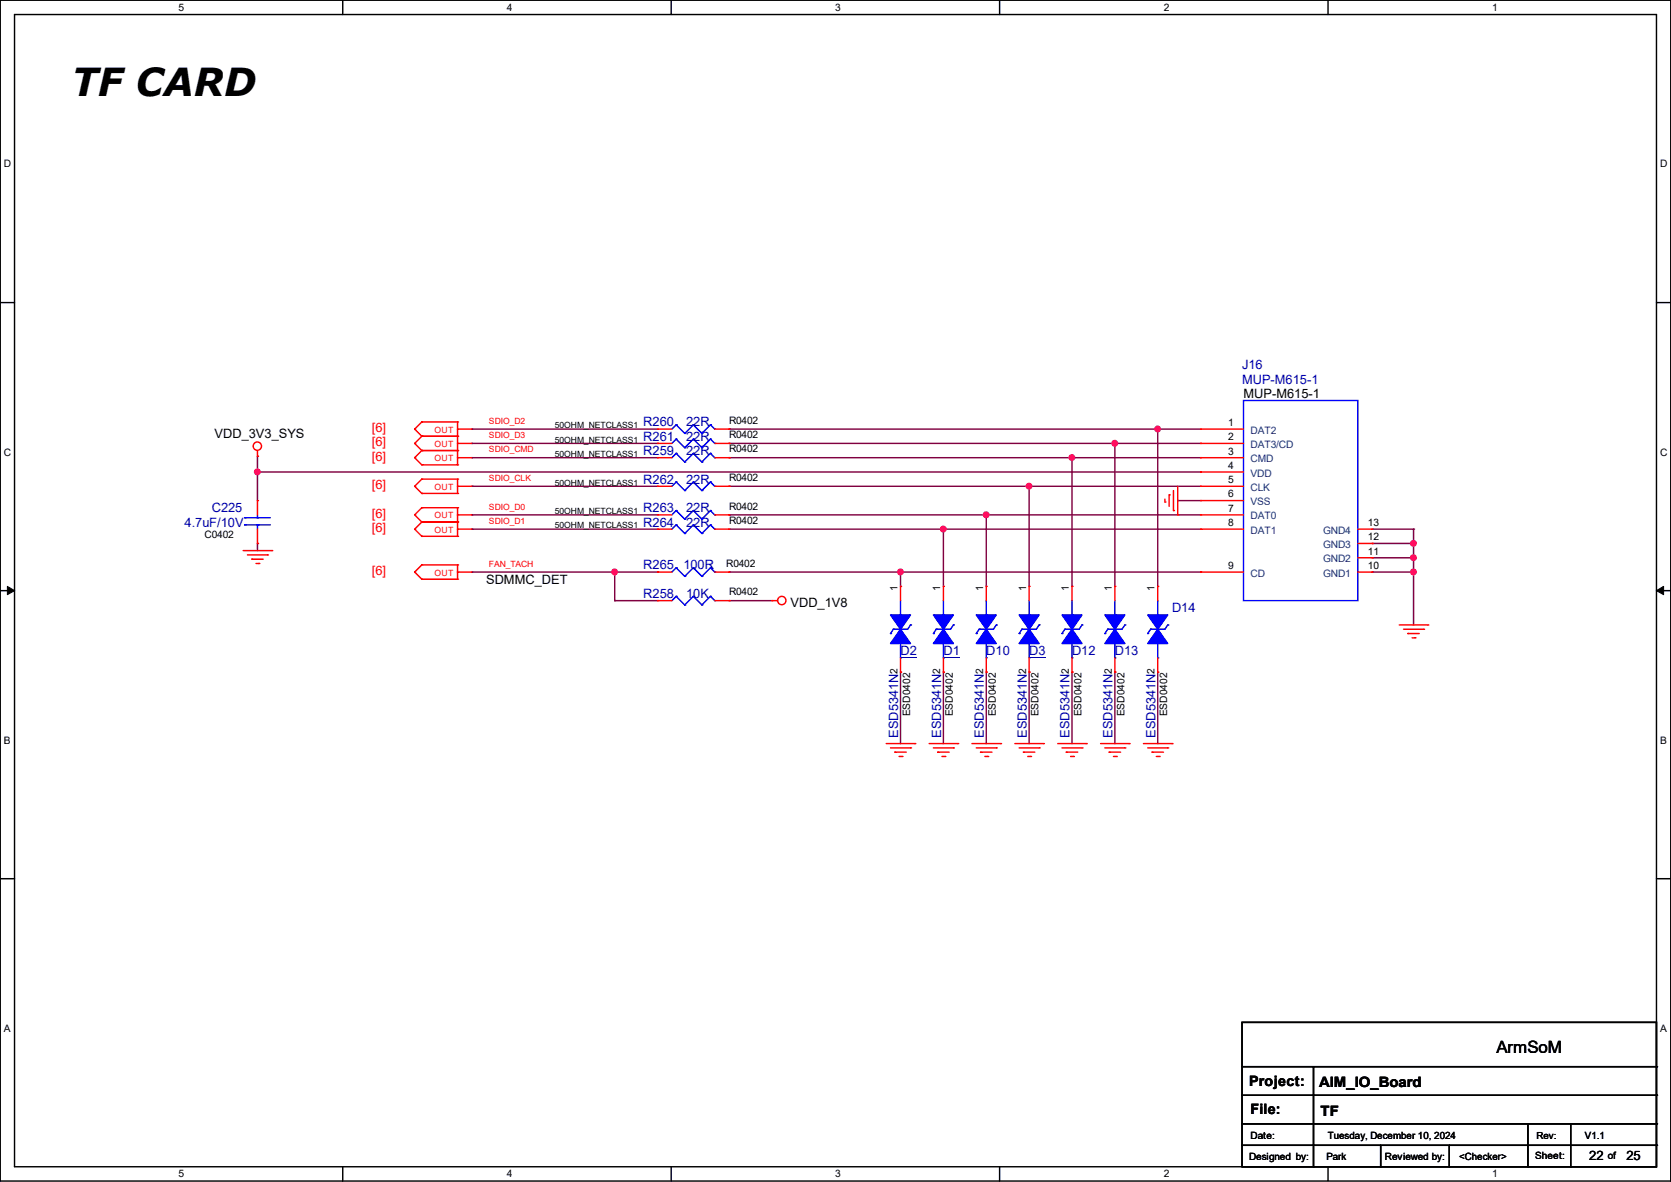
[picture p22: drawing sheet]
<svg xmlns="http://www.w3.org/2000/svg" width="297mm" height="210mm" viewBox="0 0 297 210" stroke-linecap="round" stroke-linejoin="round" font-family="sans-serif">
<defs><g id="words">
<text font-size="6.9" x="12.7" y="17.1">TF CARD</text>
<text font-size="3" x="266" y="187.2">ArmSoM</text>
<g font-size="2.5">
<text x="222" y="192.9">Project:</text>
<text x="222.3" y="198">File:</text>
<text x="234.5" y="193.2">AIM_IO_Board</text>
<text x="234.7" y="198.2">TF</text>
</g>
<g font-size="2.3" fill="#0000a0">
<text x="220.8" y="65.6">J16</text>
<text x="220.8" y="68.2">MUP-M615-1</text>
<text x="114.3" y="75.8">R260</text>
<text x="122" y="75.8">22R</text>
<text x="114.3" y="80.9">R259</text>
<text x="114.3" y="78.3">R261</text>
<text x="122" y="80.9">22R</text>
<text x="122" y="78.3">22R</text>
<text x="114.3" y="85.9">R262</text>
<text x="122" y="85.9">22R</text>
<text x="32.8" y="93.6">4.7uF/10V</text>
<text x="37.6" y="91">C225</text>
<text x="114.3" y="93.6">R264</text>
<text x="114.3" y="91">R263</text>
<text x="122" y="93.6">22R</text>
<text x="122" y="91">22R</text>
<text x="114.3" y="101.2">R265</text>
<text x="121.5" y="101.2">100R</text>
<text x="114.3" y="106.3">R258</text>
<text x="122" y="106.3">10K</text>
<text x="208.3" y="108.8">D14</text>
<text x="160.1" y="116.4">D2</text>
<text x="167.7" y="116.4">D1</text>
<text x="175.3" y="116.4">D10</text>
<text x="182.9" y="116.4">D3</text>
<text x="190.5" y="116.4">D12</text>
<text x="198.2" y="116.4">D13</text>
<text x="159.6" y="131.1" transform="rotate(-90 159.6 131.1)">ESD5341N</text>
<text x="167.3" y="131.1" transform="rotate(-90 167.3 131.1)">ESD5341N</text>
<text x="174.9" y="131.1" transform="rotate(-90 174.9 131.1)">ESD5341N</text>
<text x="182.5" y="131.1" transform="rotate(-90 182.5 131.1)">ESD5341N</text>
<text x="190.1" y="131.1" transform="rotate(-90 190.1 131.1)">ESD5341N</text>
<text x="197.7" y="131.1" transform="rotate(-90 197.7 131.1)">ESD5341N</text>
<text x="205.4" y="131.1" transform="rotate(-90 205.4 131.1)">ESD5341N</text>
</g>
<g font-size="2.3">
<text x="221" y="70.7">MUP-M615-1</text>
<text x="38.1" y="77.8">VDD_3V3_SYS</text>
<text x="86.4" y="103.7">SDMMC_DET</text>
<text x="140.5" y="107.8">VDD_1V8</text>
<text x="282.5" y="206.1">22</text>
<text x="289.1" y="206.1">25</text>
</g>
<g font-size="2.3" fill="#f00">
<text x="66.1" y="76.8">[6]</text>
<text x="66.1" y="81.9">[6]</text>
<text x="66.1" y="79.3">[6]</text>
<text x="66.1" y="87">[6]</text>
<text x="66.1" y="94.6">[6]</text>
<text x="66.1" y="92">[6]</text>
<text x="66.1" y="102.2">[6]</text>
</g>
<g font-size="1.8">
<text x="31.7" y="1.9">5</text>
<text x="90.1" y="1.9">4</text>
<text x="148.5" y="1.9">3</text>
<text x="206.8" y="1.9">2</text>
<text x="265.2" y="1.9">1</text>
<text x=".7" y="29.8">D</text>
<text x="295.1" y="29.8">D</text>
<text x="129.6" y="77.9">R0402</text>
<text x="129.6" y="75.3">R0402</text>
<text x="218.3" y="75.7">1</text>
<text x=".7" y="80.9">C</text>
<text x="129.6" y="80.4">R0402</text>
<text x="218.3" y="78.2">2</text>
<text x="218.3" y="80.8">3</text>
<text x="218.3" y="83.3">4</text>
<text x="295.1" y="80.9">C</text>
<text x="129.6" y="85.5">R0402</text>
<text x="218.3" y="85.9">5</text>
<text x="218.3" y="88.4">6</text>
<text x="36.4" y="95.6">C0402</text>
<text x="129.6" y="93.1">R0402</text>
<text x="129.6" y="90.6">R0402</text>
<text x="218.3" y="90.9">7</text>
<text x="218.3" y="93.5">8</text>
<text x="243.1" y="93.5">13</text>
<text x="129.1" y="100.7">R0402</text>
<text x="218.3" y="101.1">9</text>
<text x="243.1" y="101.1">10</text>
<text x="243.1" y="98.6">11</text>
<text x="243.1" y="96">12</text>
<text x="129.6" y="105.8">R0402</text>
<text x="159.5" y="104.9" transform="rotate(-90 159.5 104.9)">1</text>
<text x="167.1" y="104.9" transform="rotate(-90 167.1 104.9)">1</text>
<text x="174.8" y="104.9" transform="rotate(-90 174.8 104.9)">1</text>
<text x="182.4" y="104.9" transform="rotate(-90 182.4 104.9)">1</text>
<text x="190" y="104.9" transform="rotate(-90 190 104.9)">1</text>
<text x="197.6" y="104.9" transform="rotate(-90 197.6 104.9)">1</text>
<text x="205.2" y="104.9" transform="rotate(-90 205.2 104.9)">1</text>
<text x="159.5" y="119.7" transform="rotate(-90 159.5 119.7)">2</text>
<text x="167.1" y="119.7" transform="rotate(-90 167.1 119.7)">2</text>
<text x="174.8" y="119.7" transform="rotate(-90 174.8 119.7)">2</text>
<text x="182.4" y="119.7" transform="rotate(-90 182.4 119.7)">2</text>
<text x="190" y="119.7" transform="rotate(-90 190 119.7)">2</text>
<text x="197.6" y="119.7" transform="rotate(-90 197.6 119.7)">2</text>
<text x="205.2" y="119.7" transform="rotate(-90 205.2 119.7)">2</text>
<text x="161.8" y="127.3" transform="rotate(-90 161.8 127.3)">ESD0402</text>
<text x="169.4" y="127.3" transform="rotate(-90 169.4 127.3)">ESD0402</text>
<text x="177" y="127.3" transform="rotate(-90 177 127.3)">ESD0402</text>
<text x="184.6" y="127.3" transform="rotate(-90 184.6 127.3)">ESD0402</text>
<text x="192.2" y="127.3" transform="rotate(-90 192.2 127.3)">ESD0402</text>
<text x="199.9" y="127.3" transform="rotate(-90 199.9 127.3)">ESD0402</text>
<text x="207.5" y="127.3" transform="rotate(-90 207.5 127.3)">ESD0402</text>
<text x=".7" y="132.1">B</text>
<text x="295.1" y="132.1">B</text>
<text x=".7" y="183.3">A</text>
<text x="295.1" y="183.3">A</text>
<text x="222.3" y="202.3">Date:</text>
<text x="236" y="202.3">Tuesday, December 10, 2024</text>
<text x="281.7" y="202.3">V1.1</text>
<text x="31.7" y="209.2">5</text>
<text x="90.1" y="209.2">4</text>
<text x="148.5" y="209.2">3</text>
<text x="206.8" y="209.2">2</text>
<text x="222" y="206.1">Designed by:</text>
<text x="235.7" y="206.1">Park</text>
<text x="246.2" y="206.1">Reviewed by:</text>
<text x="259.4" y="206.1">&lt;Checker&gt;</text>
<text x="265.2" y="209.2">1</text>
<text x="272.8" y="205.9">Sheet:</text>
<text x="285.8" y="205.9">of</text>
</g>
<g font-size="1.8" fill="#004080">
<text x="222.3" y="77">DAT2</text>
<text x="222.3" y="79.6">DAT3/CD</text>
<text x="222.3" y="82.1">CMD</text>
<text x="222.3" y="84.7">VDD</text>
<text x="222.3" y="87.2">CLK</text>
<text x="222.3" y="89.7">VSS</text>
<text x="222.3" y="92.3">DAT0</text>
<text x="222.3" y="94.8">DAT1</text>
<text x="235.2" y="94.8">GND4</text>
<text x="235.2" y="99.9">GND2</text>
<text x="235.2" y="97.4">GND3</text>
<text x="222.3" y="102.4">CD</text>
<text x="235.2" y="102.4">GND1</text>
</g>
<text font-size="1.7" x="273.1" y="202.3">Rev:</text>
<g font-size="1.5" fill="#f00">
<text x="77.3" y="76.9">OUT</text>
<text x="86.9" y="75.3">SDIO_D2</text>
<text x="86.9" y="77.9">SDIO_D3</text>
<text x="77.3" y="82">OUT</text>
<text x="77.3" y="79.4">OUT</text>
<text x="86.9" y="80.4">SDIO_CMD</text>
<text x="77.3" y="87">OUT</text>
<text x="86.9" y="85.5">SDIO_CLK</text>
<text x="77.3" y="94.7">OUT</text>
<text x="77.3" y="92.1">OUT</text>
<text x="86.9" y="90.6">SDIO_D0</text>
<text x="86.9" y="93.1">SDIO_D1</text>
<text x="86.9" y="100.7">FAN_TACH</text>
<text x="77.3" y="102.3">OUT</text>
</g>
<g font-size="1.5">
<text x="98.6" y="76.1">50OHM_NETCLASS1</text>
<text x="98.6" y="81.2">50OHM_NETCLASS1</text>
<text x="98.6" y="78.7">50OHM_NETCLASS1</text>
<text x="98.6" y="86.3">50OHM_NETCLASS1</text>
<text x="98.6" y="91.4">50OHM_NETCLASS1</text>
<text x="98.6" y="93.9">50OHM_NETCLASS1</text>
</g>
</g></defs>
<path d="M0 0h297v209.8h-297zM2.6 2.6h291.8v204.7h-291.8z" fill="none" stroke="#000" stroke-width=".25"/>
<g fill="#fff">
<path d="M31.7 .3h1v2h-1z"/>
<path d="M31.7 207.6h1v1.9h-1z"/>
</g>
<path d="M60.9 0v2.6M60.9 207.3v2.5" fill="none" stroke="#000" stroke-width=".25"/>
<g fill="#fff">
<path d="M90.1 .3h1v2h-1z"/>
<path d="M90.1 207.6h1v1.9h-1z"/>
</g>
<path d="M119.3 0v2.6M119.3 207.3v2.5" fill="none" stroke="#000" stroke-width=".25"/>
<g fill="#fff">
<path d="M148.5 .3h.9v2h-.9z"/>
<path d="M148.5 207.6h.9v1.9h-.9z"/>
</g>
<path d="M177.7 0v2.6M177.7 207.3v2.5" fill="none" stroke="#000" stroke-width=".25"/>
<g fill="#fff">
<path d="M206.8 .3h1v2h-1z"/>
<path d="M206.8 207.6h1v1.9h-1z"/>
</g>
<path d="M236.1 0v2.6M236.1 207.3v2.5" fill="none" stroke="#000" stroke-width=".25"/>
<g fill="#fff">
<path d="M265.2 .3h1v2h-1z"/>
<path d="M265.2 207.6h1v1.9h-1z"/>
<path d="M.7 28.2h1.2v1.9h-1.2z"/>
<path d="M295.1 28.2h1.2v1.9h-1.2z"/>
<path d="M.7 79.3h1.2v2h-1.2z"/>
<path d="M295.1 79.3h1.2v2h-1.2z"/>
</g>
<path d="M0 53.8h2.6M294.4 53.8h2.6" fill="none" stroke="#000" stroke-width=".25"/>
<g fill="#fff">
<path d="M.7 130.5h1.2v2h-1.2z"/>
<path d="M295.1 130.5h1.1v2h-1.1z"/>
</g>
<path d="M0 104.9h2.6M294.4 104.9h2.6" fill="none" stroke="#000" stroke-width=".25"/>
<path d="M1.3 104.2l1.3 .7-1.3 .8zM294.4 104.9l1.3-.7v1.5z" fill="#000" stroke="#000" stroke-width=".18"/>
<g fill="#fff">
<path d="M.7 181.7h1.2v2h-1.2z"/>
<path d="M295.1 181.7h1.1v2h-1.1z"/>
</g>
<g fill="none" stroke="#000" stroke-width=".25">
<path d="M0 156.1h2.6M294.4 156.1h2.6M220.8 181.7h73.6v25.6h-73.6zM220.8 189.5h73.6M220.8 194.6h73.6M220.8 199.7h73.6M233.5 189.5v17.8M271.6 199.7v7.6M279.2 199.7v7.6M294.4 189.5h.1M294.4 194.6h.1M294.4 199.7h.1"/>
<path d="M220.8 203.5h73.6M233.5 207.3h.1M245.4 207.3h.1M245.4 203.5v3.8M257.6 207.3h.1M257.6 203.5v3.8M271.6 207.3h.1M279.2 207.3h.1M294.4 203.5h.1"/>
</g>
<g fill="none" stroke="#800040" stroke-width=".25">
<path d="M83.9 76.2h.1M83.9 78.8h.1M83.9 76.2h33M83.9 78.8h33M129.6 76.2h.1M129.6 78.8h.1M129.6 76.2h83.8M129.6 78.8h83.8M198.2 78.8h.1M198.2 78.8v25.4M205.8 76.2h.1M205.8 76.2v28"/>
<path d="M45.8 81.1h.1M45.8 83.9h.1M45.8 96.6h.1M45.8 81.1v7.8M45.8 96.6v1.2M45.8 83.9h167.6M83.9 86.4h.1M83.9 81.3h.1M83.9 91.5h.1M83.9 94h.1M83.9 86.4h33M83.9 81.3h33"/>
<path d="M83.9 91.5h33M83.9 94h33M129.6 86.4h.1M129.6 81.3h.1M129.6 91.5h.1M129.6 94h.1M129.6 86.4h83.8M129.6 81.3h83.8M129.6 91.5h83.8M129.6 94h83.8M167.7 94h.1M167.7 94v10.2"/>
<path d="M175.3 91.5h.1M175.3 91.5v12.7M182.9 86.4h.1M182.9 86.4v17.8M190.5 81.3h.1M190.5 81.3v22.9M209.3 88.9h.1M209.3 88.9h4.1M243.9 94h.1M243.9 96.6h.1M243.9 99.1h.1M243.9 94h7.3"/>
<path d="M243.9 96.6h7.3M243.9 99.1h7.3M251.2 94h.1M251.2 96.6h.1M251.2 99.1h.1M251.2 94v17M83.9 101.6h.1M83.9 101.6h33M109.3 106.7h.1M109.3 101.6h.1M109.3 106.7h7.6M109.3 101.6v5.1"/>
<path d="M116.9 101.6h.1M129.6 101.6h.1M129.6 106.7h.1M129.6 101.6h83.8M129.6 106.7h7.6M160.1 101.6h.1M160.1 119.4h.1M160.1 101.6v2.6M160.1 119.4v12.7M167.7 119.4h.1M167.7 119.4v12.7M175.3 119.4h.1"/>
<path d="M175.3 119.4v12.7M182.9 119.4h.1M182.9 119.4v12.7M190.5 119.4h.1M190.5 119.4v12.7M198.2 119.4h.1M198.2 119.4v12.7M205.8 119.4h.1M205.8 119.4v12.7M213.4 101.6h.1M243.9 101.6h.1M243.9 101.6h7.3"/>
<path d="M251.2 101.6h.1"/>
</g>
<g fill="#f0f" stroke="#f0f" stroke-width=".25">
<circle cx="182.9" cy="86.4" r=".49"/>
<circle cx="160" cy="101.6" r=".49"/>
<circle cx="205.8" cy="76.2" r=".49"/>
<circle cx="198.1" cy="78.8" r=".49"/>
<circle cx="190.5" cy="81.3" r=".49"/>
<circle cx="45.7" cy="83.8" r=".49"/>
<circle cx="175.3" cy="91.5" r=".49"/>
<circle cx="167.7" cy="94" r=".49"/>
<circle cx="251.2" cy="101.6" r=".49"/>
<circle cx="251.2" cy="99.1" r=".49"/>
<circle cx="251.2" cy="96.5" r=".49"/>
<circle cx="109.2" cy="101.6" r=".49"/>
</g>
<g fill="none" stroke="#f00" stroke-width=".25">
<path d="M73.7 78.8h.1M73.7 76.2h.1M73.7 78.8l1.3 1.3M73.7 76.2l1.3 1.3M75 77.5h.1M75 75h.1M75 77.5l-1.3 1.3M75 77.5h6.3M75 75l-1.3 1.2M75 75h6.3M81.3 78.8h.1M81.3 77.5h.1"/>
<path d="M81.3 76.2h.1M81.3 75h.1M81.3 75v7.6M81.3 78.8h2.6M81.3 76.2h2.6M116.9 78.8h.1M116.9 76.2h.1M116.9 78.8h2.5M116.9 76.2h2.5M127 78.8h2.6M127 76.2h2.6M129.6 78.8h.1"/>
<path d="M129.6 76.2h.1M213.4 76.2h.1M213.4 78.8h.1M213.4 78.8h7.6M213.4 76.2h7.6M43.2 97.8h5.1M44 98.6h3.5M44.7 99.4h.1M44.7 99.4h2.1M45.8 81.1h.1M45.8 88.9h.1M45.8 96.6h.1"/>
<path d="M45.8 80.1v1M45.8 88.9v2.6M45.8 94v2.6M47.5 98.6h.1M48.3 97.8h.1M73.7 94h.1M73.7 91.5h.1M73.7 86.4h.1M73.7 81.3h.1M73.7 94l1.3 1.3M73.7 91.5l1.3 1.3M73.7 86.4l1.3 1.3"/>
<path d="M73.7 81.3l1.3 1.3M75 92.8h.1M75 95.3h.1M75 90.2h.1M75 85.1h.1M75 87.7h.1M75 80.1h.1M75 82.6h.1M75 92.8l-1.3 1.2M75 95.3h6.3M75 92.8h6.3M75 90.2l-1.3 1.3"/>
<path d="M75 90.2h6.3M75 85.1l-1.3 1.3M75 87.7h6.3M75 85.1h6.3M75 80.1l-1.3 1.2M75 82.6h6.3M75 80.1h6.3M81.3 94h.1M81.3 92.8h.1M81.3 95.3h.1M81.3 91.5h.1M81.3 90.2h.1"/>
<path d="M81.3 86.4h.1M81.3 85.1h.1M81.3 87.7h.1M81.3 81.3h.1M81.3 80.1h.1M81.3 82.6h.1M81.3 85.1v2.6M81.3 90.2v5.1M81.3 94h2.6M81.3 91.5h2.6M81.3 86.4h2.6M81.3 81.3h2.6"/>
<path d="M116.9 94h.1M116.9 81.3h.1M116.9 86.4h.1M116.9 91.5h.1M116.9 94h2.5M116.9 91.5h2.5M116.9 86.4h2.5M116.9 81.3h2.5M127 94h2.6M127 91.5h2.6M127 86.4h2.6M127 81.3h2.6"/>
<path d="M129.6 94h.1M129.6 81.3h.1M129.6 86.4h.1M129.6 91.5h.1M207.1 89.2h.1M207.1 88.7v.5M207.8 87.9h.1M207.8 87.9v2.1M208.6 90.7h.1M208.6 87.2v3.5M209.3 91.5h.1M209.3 86.4v5.1"/>
<path d="M213.4 81.3h.1M213.4 83.9h.1M213.4 86.4h.1M213.4 88.9h.1M213.4 91.5h.1M213.4 94h.1M213.4 94h7.6M213.4 91.5h7.6M213.4 86.4h7.6M213.4 81.3h7.6M213.4 83.9h7.6M213.4 88.9h7.6"/>
<path d="M241.3 94h2.6M241.3 99.1h2.6M241.3 96.6h2.6M243.9 99.1h.1M243.9 96.6h.1M243.9 94h.1M45.5 100.1h.5M46 100.1h.1M73.7 101.6h.1M73.7 101.6l1.3 1.3M75 100.4h.1M75 102.9h.1"/>
<path d="M75 100.4l-1.3 1.2M75 102.9h6.3M75 100.4h6.3M81.3 101.6h.1M81.3 100.4h.1M81.3 102.9h.1M81.3 101.6h2.6M81.3 100.4v2.5M116.9 106.7h.1M116.9 101.6h.1M116.9 106.7h2.5M116.9 101.6h2.5"/>
<path d="M127 106.7h2.6M127 101.6h2.6M129.6 106.7h.1M129.6 101.6h.1M137.2 106.7h.1M137.2 106.7h1M160.1 104.2h.1M160.1 119.4h.1M160.1 104.2v2.5M160.1 116.9v2.5M167.7 104.2h.1M167.7 119.4h.1"/>
<path d="M167.7 104.2v2.5M167.7 116.9v2.5M175.3 104.2h.1M175.3 119.4h.1M175.3 104.2v2.5M175.3 116.9v2.5M182.9 104.2h.1M182.9 119.4h.1M182.9 104.2v2.5M182.9 116.9v2.5M190.5 104.2h.1M190.5 119.4h.1"/>
<path d="M190.5 104.2v2.5M190.5 116.9v2.5M198.2 104.2h.1M198.2 119.4h.1M198.2 104.2v2.5M198.2 116.9v2.5M205.8 104.2h.1M205.8 119.4h.1M205.8 104.2v2.5M205.8 116.9v2.5M213.4 101.6h.1M213.4 101.6h7.6"/>
<path d="M241.3 101.6h2.6M243.9 101.6h.1M248.7 111h5.1M249.5 111.8h3.5M250.2 112.6h.1M250.2 112.6h2.1M251 113.3h.5M251.5 113.3h.1M253 111.8h.1M253.8 111h.1M157.5 132.1h5.1M158.3 132.9h3.5"/>
<path d="M159 133.6h.1M159 133.6h2.1M159.8 134.4h.5M160.3 134.4h.1M161.8 132.9h.1M162.6 132.1h.1M165.1 132.1h5.1M165.9 132.9h3.6M166.7 133.6h.1M166.7 133.6h2M167.4 134.4h.5M167.9 134.4h.1"/>
<path d="M169.5 132.9h.1M170.2 132.1h.1M172.8 132.1h5M173.5 132.9h3.6M174.3 133.6h.1M174.3 133.6h2M175 134.4h.6M175.6 134.4h.1M177.1 132.9h.1M177.8 132.1h.1M180.4 132.1h5.1M181.1 132.9h3.6"/>
<path d="M181.9 133.6h.1M181.9 133.6h2M182.7 134.4h.5M183.2 134.4h.1M184.7 132.9h.1M185.5 132.1h.1M188 132.1h5.1M188.8 132.9h3.5M189.5 133.6h.1M189.5 133.6h2.1M190.3 134.4h.5M190.8 134.4h.1"/>
<path d="M192.3 132.9h.1M193.1 132.1h.1M195.6 132.1h5.1M196.4 132.9h3.5M197.1 133.6h.1M197.1 133.6h2.1M197.9 134.4h.5M198.4 134.4h.1M199.9 132.9h.1M200.7 132.1h.1M203.2 132.1h5.1M204 132.9h3.6"/>
<path d="M204.8 133.6h.1M204.8 133.6h2M205.5 134.4h.5M206 134.4h.1M207.6 132.9h.1M208.3 132.1h.1"/>
<circle cx="45.7" cy="79.3" r=".74"/>
<circle cx="139" cy="106.7" r=".74"/>
</g>
<g fill="none" stroke="#00f" stroke-width=".25">
<path d="M120.2 78h.1M120.2 75.5h.1M120.2 78l-.8 .8M120.2 78l1.5 1.5M120.2 75.5l-.8 .7M120.2 75.5l1.5 1.5M121.7 79.5h.1M121.7 77h.1M123.2 78h.1M123.2 75.5h.1M123.2 78l-1.5 1.5M123.2 78l1.6 1.5"/>
<path d="M123.2 75.5l-1.5 1.5M123.2 75.5l1.6 1.5M124.8 79.5h.1M124.8 77h.1M126.3 78h.1M126.3 75.5h.1M126.3 78l-1.5 1.5M126.3 78l.7 .8M126.3 75.5l-1.5 1.5M126.3 75.5l.7 .7M127 78.8h.1M127 76.2h.1"/>
<path d="M221 71.2h20.3v35.5h-20.3zM43.5 93.3h.1M43.5 92h.1M43.5 93.3h4.5M43.5 92h4.5M45.8 92h.1M45.8 93.3h.1M45.8 91.5v.5M45.8 93.3v.7M120.2 93.3h.1M120.2 80.6h.1M120.2 85.6h.1"/>
<path d="M120.2 90.7h.1M120.2 93.3l-.8 .7M120.2 93.3l1.5 1.5M120.2 80.6l-.8 .7M120.2 80.6l1.5 1.5M120.2 85.6l-.8 .8M120.2 85.6l1.5 1.6M120.2 90.7l-.8 .8M120.2 90.7l1.5 1.5M121.7 94.8h.1M121.7 82.1h.1M121.7 87.2h.1"/>
<path d="M121.7 92.2h.1M123.2 93.3h.1M123.2 80.6h.1M123.2 85.6h.1M123.2 90.7h.1M123.2 93.3l-1.5 1.5M123.2 93.3l1.6 1.5M123.2 80.6l-1.5 1.5M123.2 80.6l1.6 1.5M123.2 85.6l-1.5 1.6M123.2 85.6l1.6 1.6M123.2 90.7l-1.5 1.5"/>
<path d="M123.2 90.7l1.6 1.5M124.8 94.8h.1M124.8 82.1h.1M124.8 87.2h.1M124.8 92.2h.1M126.3 93.3h.1M126.3 80.6h.1M126.3 85.6h.1M126.3 90.7h.1M126.3 93.3l-1.5 1.5M126.3 93.3l.7 .7M126.3 80.6l-1.5 1.5"/>
<path d="M126.3 80.6l.7 .7M126.3 85.6l-1.5 1.6M126.3 85.6l.7 .8M126.3 90.7l-1.5 1.5M126.3 90.7l.7 .8M127 94h.1M127 81.3h.1M127 86.4h.1M127 91.5h.1M120.2 106h.1M120.2 100.9h.1M120.2 106l-.8 .7"/>
<path d="M120.2 106l1.5 1.5M120.2 100.9l-.8 .7M120.2 100.9l1.5 1.5M121.7 107.5h.1M121.7 102.4h.1M123.2 106h.1M123.2 100.9h.1M123.2 106l-1.5 1.5M123.2 106l1.6 1.5M123.2 100.9l-1.5 1.5M123.2 100.9l1.6 1.5M124.8 107.5h.1"/>
<path d="M124.8 102.4h.1M126.3 106h.1M126.3 100.9h.1M126.3 106l-1.5 1.5M126.3 106l.7 .7M126.3 100.9l-1.5 1.5M126.3 100.9l.7 .7M127 106.7h.1M127 101.6h.1M158.3 112.6h.1M158.8 111.8h.1M158.8 111.8l-.5 .8"/>
<path d="M160.1 109.3h.1M160.1 116.9h.1M160.1 106.7v2.6M160.1 114.3v2.6M161.8 111h.1M161.8 111l-.5 .8h-2.5M165.9 112.6h.1M166.4 111.8h.1M166.4 111.8l-.5 .8M167.7 109.3h.1M167.7 116.9h.1M167.7 106.7v2.6"/>
<path d="M167.7 114.3v2.6M169.5 111h.1M169.5 111l-.5 .8h-2.6M173.5 112.6h.1M174 111.8h.1M174 111.8l-.5 .8M175.3 109.3h.1M175.3 116.9h.1M175.3 106.7v2.6M175.3 114.3v2.6M177.1 111h.1M177.1 111l-.5 .8h-2.6"/>
<path d="M181.1 112.6h.1M181.7 111.8h.1M181.7 111.8l-.6 .8M182.9 109.3h.1M182.9 116.9h.1M182.9 106.7v2.6M182.9 114.3v2.6M184.7 111h.1M184.7 111l-.5 .8h-2.5M188.8 112.6h.1M189.3 111.8h.1M189.3 111.8l-.5 .8"/>
<path d="M190.5 109.3h.1M190.5 116.9h.1M190.5 106.7v2.6M190.5 114.3v2.6M192.3 111h.1M192.3 111l-.5 .8h-2.5M196.4 112.6h.1M196.9 111.8h.1M196.9 111.8l-.5 .8M198.2 109.3h.1M198.2 116.9h.1M198.2 106.7v2.6"/>
<path d="M198.2 114.3v2.6M199.9 111h.1M199.9 111l-.5 .8h-2.5M204 112.6h.1M204.5 111.8h.1M204.5 111.8l-.5 .8M205.8 109.3h.1M205.8 116.9h.1M205.8 106.7v2.6M205.8 114.3v2.6M207.6 111h.1M207.6 111l-.5 .8h-2.6"/>
</g>
<g fill="#00f" stroke="#00f" stroke-width=".25">
<path d="M181.1 109.3h3.6l-1.8 2.5z" fill-rule="evenodd"/>
<path d="M182.9 111.8l1.8 2.5h-3.6z" fill-rule="evenodd"/>
<path d="M196.4 109.3h3.5l-1.7 2.5z" fill-rule="evenodd"/>
<path d="M198.2 111.8l1.7 2.5h-3.5z" fill-rule="evenodd"/>
<path d="M173.5 109.3h3.6l-1.8 2.5z" fill-rule="evenodd"/>
<path d="M175.3 111.8l1.8 2.5h-3.6z" fill-rule="evenodd"/>
<path d="M188.8 109.3h3.5l-1.8 2.5z" fill-rule="evenodd"/>
<path d="M190.5 111.8l1.8 2.5h-3.5z" fill-rule="evenodd"/>
<path d="M158.3 109.3h3.5l-1.7 2.5z" fill-rule="evenodd"/>
<path d="M160.1 111.8l1.7 2.5h-3.5z" fill-rule="evenodd"/>
<path d="M165.9 109.3h3.6l-1.8 2.5z" fill-rule="evenodd"/>
<path d="M167.7 111.8l1.8 2.5h-3.6z" fill-rule="evenodd"/>
<path d="M204 109.3h3.6l-1.8 2.5z" fill-rule="evenodd"/>
<path d="M205.8 111.8l1.8 2.5h-3.6z" fill-rule="evenodd"/>
</g>
<path d="M160.1 116.8h2.9M167.7 116.8h2.9M182.9 116.8h2.9" fill="none" stroke="#0000a0" stroke-width=".18"/>
<use href="#words"/>
</svg>
